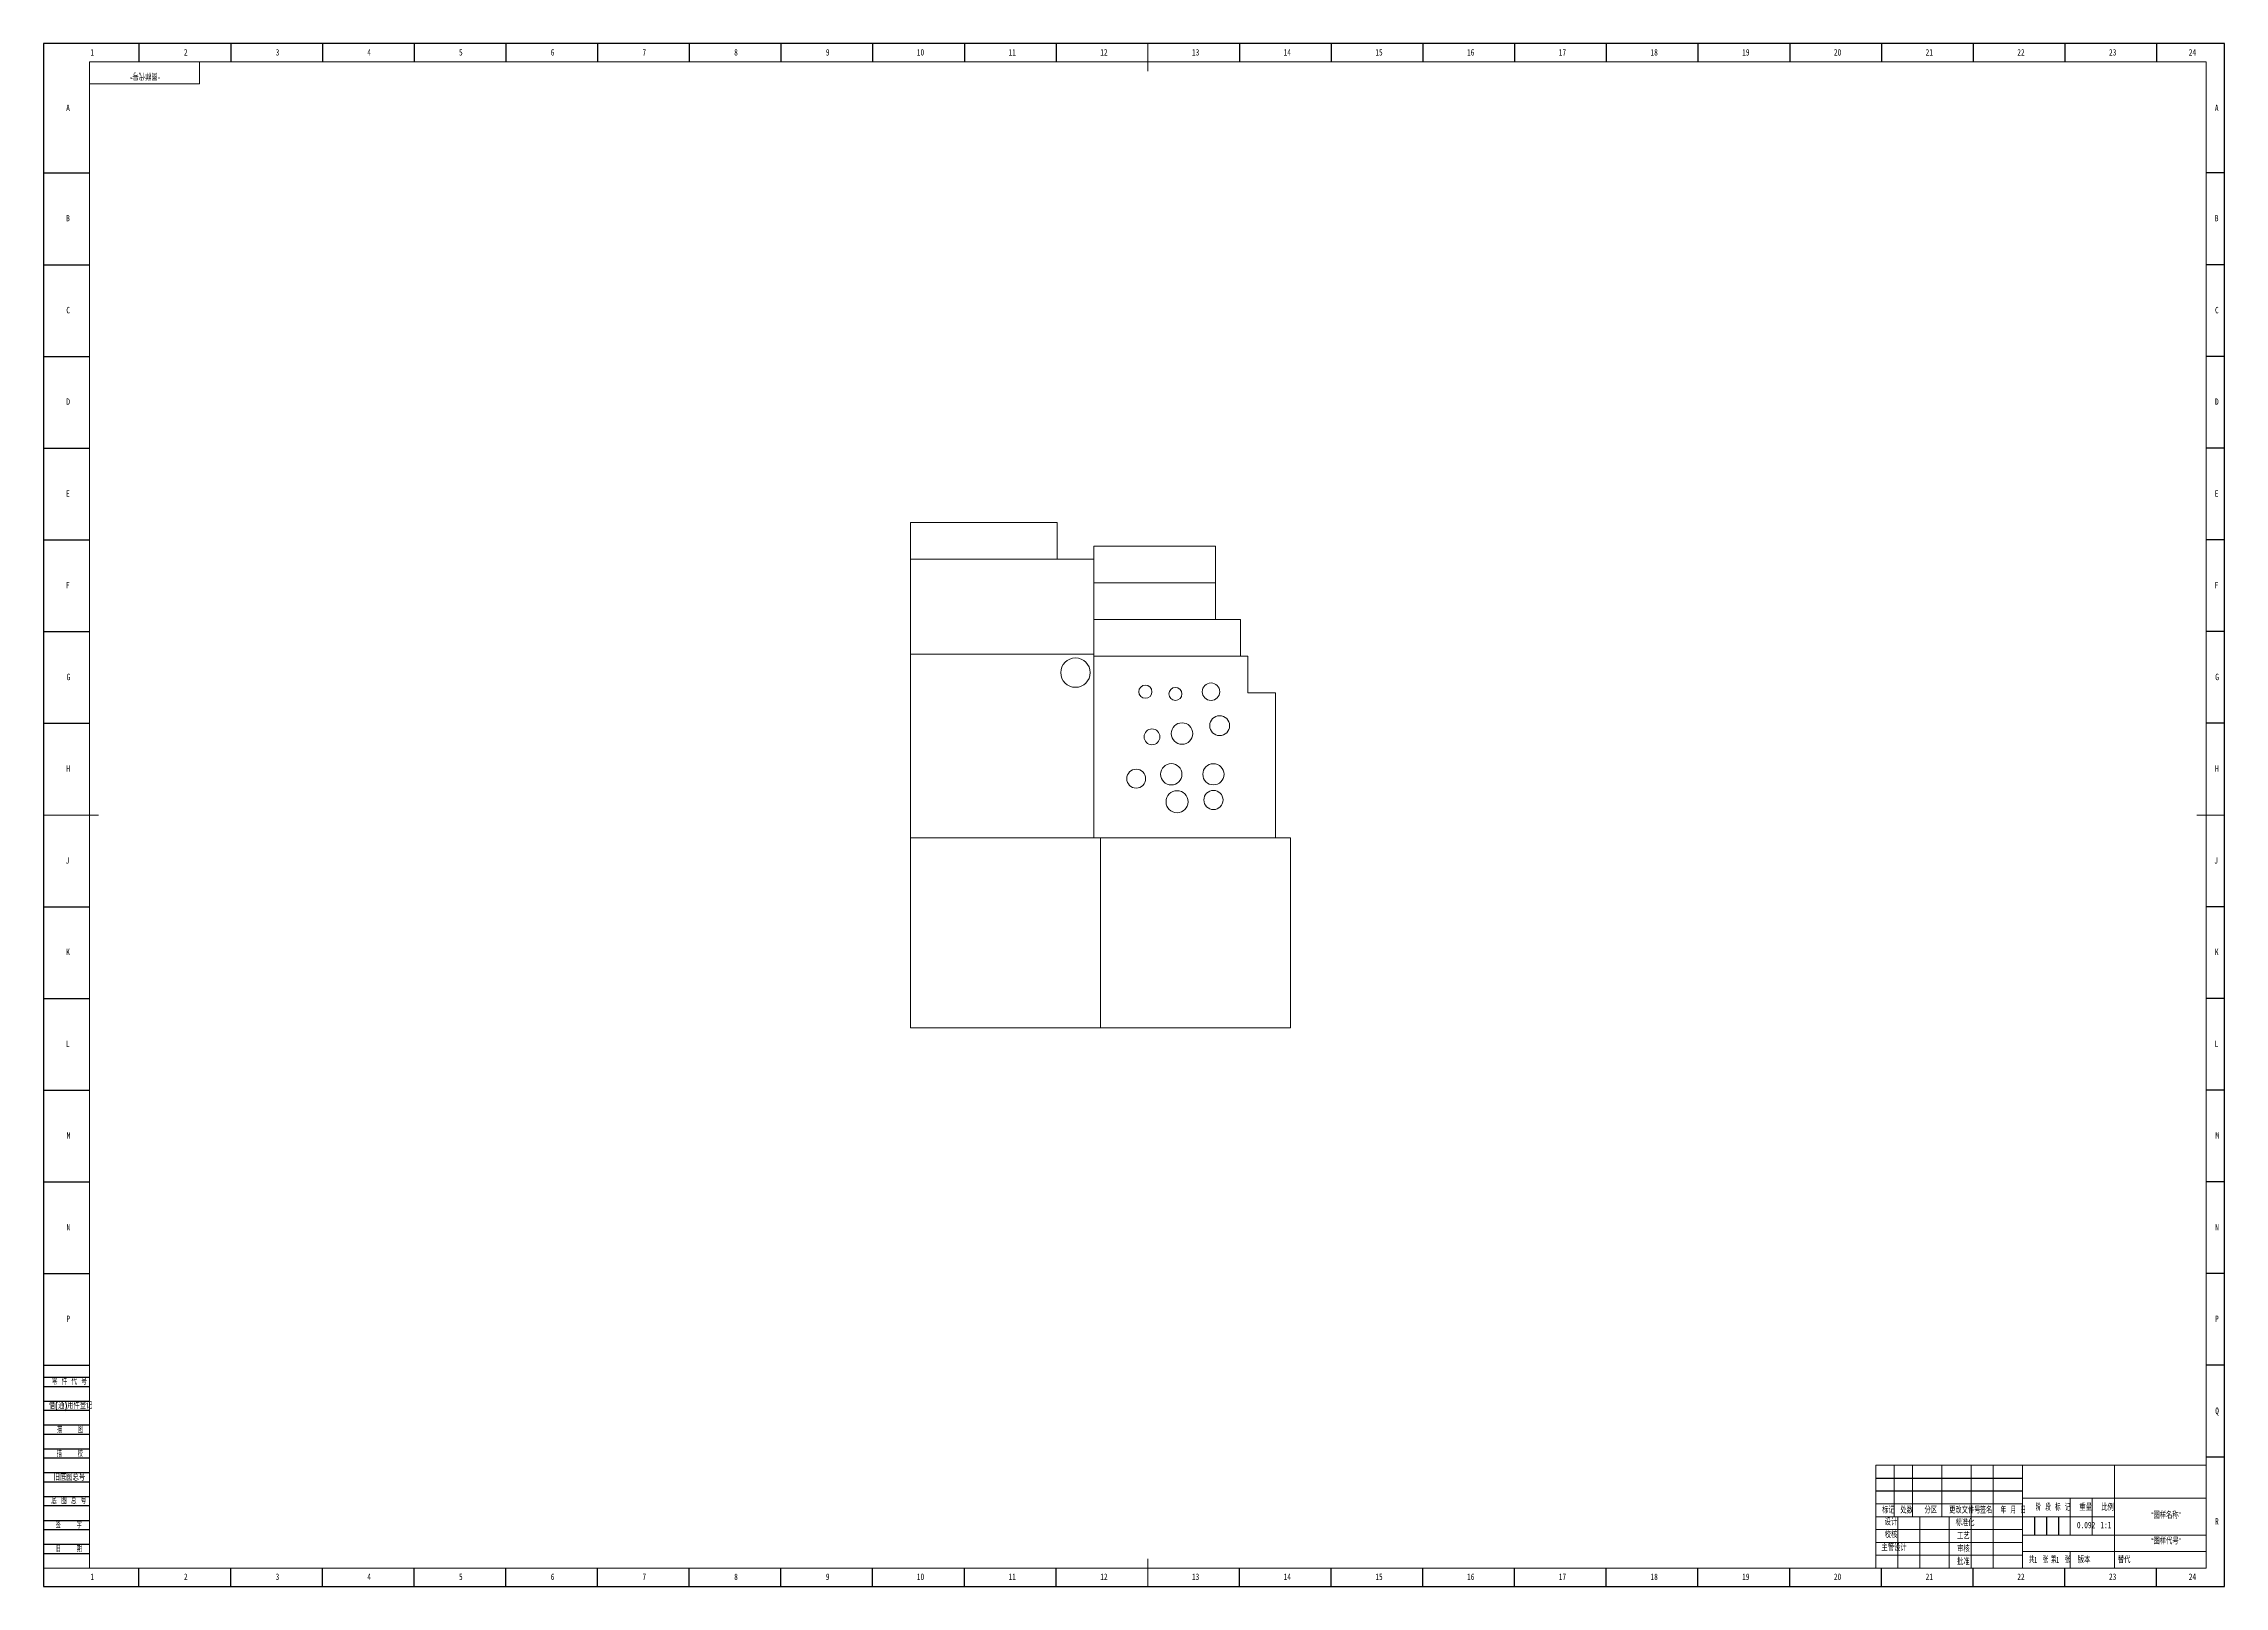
# Model space of a CAD drawing. Header units: millimetres. Extents: x 0 to 1189, y 0 to 841.
import ezdxf

# ---------------------------------------------------------------- set-up
doc = ezdxf.new("R2010")
doc.units = ezdxf.units.MM
for name, color, linetype in [('10', 7, 'Continuous'), ('5', 7, 'Continuous'), ('9', 7, 'Continuous'), ('SLD-0', 7, 'Continuous')]:
    doc.layers.add(name, color=color, linetype=linetype)
doc.styles.add('SLDTEXTSTYLE0', font='TXT', dxfattribs={"width": 0.7, "bigfont": 'bigfont'})
doc.styles.add('SLDTEXTSTYLE1', font='TXT', dxfattribs={"width": 0.6, "bigfont": 'bigfont'})
doc.styles.add('SLDTEXTSTYLE2', font='TXT', dxfattribs={"width": 0.614286, "bigfont": 'bigfont'})
doc.styles.add('SLDTEXTSTYLE3', font='TXT', dxfattribs={"width": 0.62, "bigfont": 'bigfont'})
doc.styles.add('SLDTEXTSTYLE4', font='TXT', dxfattribs={"width": 0.566667, "bigfont": 'bigfont'})
doc.styles.add('SLDTEXTSTYLE5', font='TXT', dxfattribs={"width": 0.7})

msp = doc.modelspace()

# ---------------------------------------------------------------- linework, layer by layer
at = {"color": 7, "linetype": 'Continuous', "lineweight": 15}
for p, q in [((472.6, 579.9), (472.6, 559.9)), ((552.6, 579.9), (472.6, 579.9)), ((552.6, 559.9), (552.6, 579.9)), ((472.6, 559.9), (472.6, 508.1)), ((572.6, 559.9), (472.6, 559.9)), ((472.6, 559.9), (552.6, 559.9)), ((639, 567.1), (572.6, 567.1)), ((572.6, 567.1), (572.6, 547.1)), ((572.6, 508.1), (572.6, 559.9)), ((639, 547.1), (639, 567.1)), ((572.6, 547.1), (572.6, 527.1)), ((639, 547.1), (572.6, 547.1)), ((639, 527.1), (639, 547.1)), ((572.6, 527.1), (639, 527.1)), ((572.6, 527.1), (572.6, 507.1)), ((652.6, 527.1), (572.6, 527.1)), ((652.6, 507.1), (652.6, 527.1)), ((572.6, 508.1), (472.6, 508.1)), ((472.6, 508.1), (472.6, 408.1)), ((572.6, 408.1), (572.6, 508.1)), ((572.6, 507.1), (652.6, 507.1)), ((656.6, 507.1), (572.6, 507.1)), ((572.6, 507.1), (572.6, 408.1)), ((656.6, 507.1), (656.6, 487.1)), ((656.6, 487.1), (671.6, 487.1)), ((671.6, 408.1), (671.6, 487.1)), ((472.6, 408.1), (572.6, 408.1)), ((576.2, 408.1), (472.6, 408.1)), ((472.6, 408.1), (472.6, 304.5)), ((572.6, 408.1), (671.6, 408.1)), ((679.8, 408.1), (576.2, 408.1)), ((576.2, 408.1), (576.2, 304.5)), ((679.8, 304.5), (679.8, 408.1)), ((472.6, 304.5), (576.2, 304.5)), ((576.2, 304.5), (679.8, 304.5))]:
    msp.add_line(p, q, dxfattribs=at)
for centre, radius in [((562.6, 498.1), 8), ((600.7, 487.7), 3.59), ((617.1, 486.5), 3.53), ((636.5, 487.7), 4.76), ((604.3, 463.1), 4.31), ((620.7, 464.9), 5.85), ((641.2, 469.2), 5.42), ((595.7, 440.3), 5.16), ((614.8, 442.7), 5.82), ((637.8, 442.7), 5.77), ((618, 427.7), 6.01), ((637.8, 428.7), 5.23)]:
    msp.add_circle(centre, radius, dxfattribs=at)
at = {"layer": '5', "color": 7}
for p, q in [((1189, 841), (0, 841)), ((0, 841), (0, 0)), ((1189, 0), (1189, 841)), ((0, 114), (25, 114)), ((0, 109), (25, 109)), ((0, 101), (25, 101)), ((0, 96), (25, 96)), ((0, 88), (25, 88)), ((0, 83), (25, 83)), ((0, 75), (25, 75)), ((0, 70), (25, 70)), ((0, 62), (25, 62)), ((0, 57), (25, 57)), ((0, 49), (25, 49)), ((999, 59), (1079, 59)), ((999, 52), (1079, 52)), ((0, 44), (25, 44)), ((0, 36), (25, 36)), ((1085.5, 38), (1085.5, 28)), ((1092, 38), (1092, 28)), ((1098.5, 38), (1098.5, 28)), ((0, 31), (25, 31)), ((0, 23), (25, 23)), ((0, 18), (25, 18)), ((0, 0), (1189, 0))]:
    msp.add_line(p, q, dxfattribs=at)
at = {"layer": '5'}
for p, q in [((52, 841), (52, 831.1)), ((102, 841), (102, 831.1)), ((152, 841), (152, 831.1)), ((202, 841), (202, 831.1)), ((252, 841), (252, 831.1)), ((302, 841), (302, 831.1)), ((352, 841), (352, 831.1)), ((402, 841), (402, 831.1)), ((452, 841), (452, 831.1)), ((502, 841), (502, 831.1)), ((552, 841), (552, 831.1)), ((652, 841), (652, 831.1)), ((702, 841), (702, 831.1)), ((752, 841), (752, 831.1)), ((802, 841), (802, 831.1)), ((852, 841), (852, 831.1)), ((902, 841), (902, 831.1)), ((952, 841), (952, 831.1)), ((1002, 841), (1002, 831.1)), ((1052, 841), (1052, 831.1)), ((1102, 841), (1102, 831.1)), ((1152, 841), (1152, 831.1)), ((0, 770.5), (25, 770.5)), ((1189, 770.5), (1179, 770.5)), ((0, 720.5), (25, 720.5)), ((1189, 720.5), (1179, 720.5)), ((0, 670.5), (25, 670.5)), ((1189, 670.5), (1179, 670.5)), ((0, 620.5), (25, 620.5)), ((1189, 620.5), (1179, 620.5)), ((0, 570.5), (25, 570.5)), ((1189, 570.5), (1179, 570.5)), ((0, 520.5), (25, 520.5)), ((1189, 520.5), (1179, 520.5)), ((0, 470.5), (25, 470.5)), ((1189, 470.5), (1179, 470.5)), ((0, 370.5), (25, 370.5)), ((1189, 370.5), (1179, 370.5)), ((0, 320.5), (25, 320.5)), ((1189, 320.5), (1179, 320.5)), ((0, 270.5), (25, 270.5)), ((1189, 270.5), (1179, 270.5)), ((0, 220.5), (25, 220.5)), ((1189, 220.5), (1179, 220.5)), ((0, 170.5), (25, 170.5)), ((1189, 170.5), (1179, 170.5)), ((0, 120.5), (25, 120.5)), ((1189, 120.5), (1179, 120.5)), ((1189, 70.5), (1179, 70.5)), ((52, 0), (52, 10)), ((102, 0), (102, 10)), ((152, 0), (152, 10)), ((202, 0), (202, 10)), ((252, 0), (252, 10)), ((302, 0), (302, 10)), ((352, 0), (352, 10)), ((402, 0), (402, 10)), ((452, 0), (452, 10)), ((502, 0), (502, 10)), ((552, 0), (552, 10)), ((652, 0), (652, 10)), ((702, 0), (702, 10)), ((752, 0), (752, 10)), ((802, 0), (802, 10)), ((852, 0), (852, 10)), ((902, 0), (902, 10)), ((952, 0), (952, 10)), ((1002, 0), (1002, 10)), ((1052, 0), (1052, 10)), ((1102, 0), (1102, 10)), ((1152, 0), (1152, 10))]:
    msp.add_line(p, q, dxfattribs=at)
at = {"layer": '5', "lineweight": 15}
for p, q in [((602, 841), (602, 826)), ((0, 420.5), (30, 420.5)), ((1189, 420.5), (1174, 420.5)), ((602, 0), (602, 15)), ((1105, 19), (1105, 10))]:
    msp.add_line(p, q, dxfattribs=at)
at = {"layer": '5', "color": 7, "lineweight": 15}
for p, q in [((1179, 831.1), (25, 831.1)), ((25, 831.1), (25, 10)), ((85, 819), (85, 831)), ((1179, 10), (1179, 831.1)), ((25, 819), (85, 819)), ((999, 66), (1179, 66)), ((999, 66), (999, 10)), ((1009, 66), (1009, 38)), ((1019, 66), (1019, 38)), ((1035, 66), (1035, 38)), ((1051, 66), (1051, 10)), ((1063, 66), (1063, 10)), ((1079, 66), (1079, 10)), ((1129, 66), (1129, 38)), ((1079, 48), (1179, 48)), ((1105, 48), (1105, 28)), ((1117, 48), (1117, 28)), ((999, 45), (1079, 45)), ((999, 38), (1129, 38)), ((1011, 38), (1011, 10)), ((1023, 38), (1023, 10)), ((1039, 38), (1039, 10)), ((1129, 38), (1129, 10)), ((999, 31), (1079, 31)), ((999, 24), (1079, 24)), ((1079, 28), (1179, 28)), ((999, 17), (1079, 17)), ((1079, 19), (1179, 19)), ((0, 10), (1179, 10))]:
    msp.add_line(p, q, dxfattribs=at)

# ---------------------------------------------------------------- texts
at = {"layer": '10', "char_height": 3.5}
for s, insert, attachment_point, style in [('1', (26.5, 838), 2, 'SLDTEXTSTYLE5'), ('2', (77.5, 838), 2, 'SLDTEXTSTYLE5'), ('3', (127.5, 838), 2, 'SLDTEXTSTYLE5'), ('4', (177.5, 838), 2, 'SLDTEXTSTYLE5'), ('5', (227.5, 838), 2, 'SLDTEXTSTYLE5'), ('6', (277.5, 838), 2, 'SLDTEXTSTYLE5'), ('7', (327.5, 838), 2, 'SLDTEXTSTYLE5'), ('8', (377.5, 838), 2, 'SLDTEXTSTYLE5'), ('9', (427.5, 838), 2, 'SLDTEXTSTYLE5'), ('10', (478.1, 838), 2, 'SLDTEXTSTYLE5'), ('11', (528.1, 838), 2, 'SLDTEXTSTYLE5'), ('12', (578.1, 838), 2, 'SLDTEXTSTYLE5'), ('13', (628.1, 838), 2, 'SLDTEXTSTYLE5'), ('14', (678.1, 838), 2, 'SLDTEXTSTYLE5'), ('15', (728.1, 838), 2, 'SLDTEXTSTYLE5'), ('16', (778.1, 838), 2, 'SLDTEXTSTYLE5'), ('17', (828.1, 838), 2, 'SLDTEXTSTYLE5'), ('18', (878.1, 838), 2, 'SLDTEXTSTYLE5'), ('19', (928.1, 838), 2, 'SLDTEXTSTYLE5'), ('20', (978.1, 838), 2, 'SLDTEXTSTYLE5'), ('21', (1028.1, 838), 2, 'SLDTEXTSTYLE5'), ('22', (1078.1, 838), 2, 'SLDTEXTSTYLE5'), ('23', (1128.1, 838), 2, 'SLDTEXTSTYLE5'), ('24', (1171.6, 838), 2, 'SLDTEXTSTYLE5'), ('A', (13.3, 807.7), 2, 'SLDTEXTSTYLE5'), ('A', (1184.8, 807.7), 2, 'SLDTEXTSTYLE5'), ('B', (13.3, 747.6), 2, 'SLDTEXTSTYLE5'), ('B', (1184.8, 747.6), 2, 'SLDTEXTSTYLE5'), ('C', (13.4, 697.5), 2, 'SLDTEXTSTYLE5'), ('C', (1184.9, 697.5), 2, 'SLDTEXTSTYLE5'), ('D', (13.4, 647.6), 2, 'SLDTEXTSTYLE5'), ('D', (1184.9, 647.6), 2, 'SLDTEXTSTYLE5'), ('E', (13.3, 597.5), 2, 'SLDTEXTSTYLE5'), ('E', (1184.8, 597.5), 2, 'SLDTEXTSTYLE5'), ('F', (13.2, 547.6), 2, 'SLDTEXTSTYLE5'), ('F', (1184.7, 547.6), 2, 'SLDTEXTSTYLE5'), ('G', (13.5, 497.5), 2, 'SLDTEXTSTYLE5'), ('G', (1185, 497.5), 2, 'SLDTEXTSTYLE5'), ('H', (13.4, 447.6), 2, 'SLDTEXTSTYLE5'), ('H', (1184.9, 447.6), 2, 'SLDTEXTSTYLE5'), ('J', (13, 397.5), 2, 'SLDTEXTSTYLE5'), ('J', (1184.5, 397.5), 2, 'SLDTEXTSTYLE5'), ('K', (13.3, 347.6), 2, 'SLDTEXTSTYLE5'), ('K', (1184.8, 347.6), 2, 'SLDTEXTSTYLE5'), ('L', (13.2, 297.5), 2, 'SLDTEXTSTYLE5'), ('L', (1184.7, 297.5), 2, 'SLDTEXTSTYLE5'), ('M', (13.6, 247.6), 2, 'SLDTEXTSTYLE5'), ('M', (1185.1, 247.6), 2, 'SLDTEXTSTYLE5'), ('N', (13.5, 197.5), 2, 'SLDTEXTSTYLE5'), ('N', (1185, 197.5), 2, 'SLDTEXTSTYLE5'), ('P', (13.4, 147.6), 2, 'SLDTEXTSTYLE5'), ('P', (1184.9, 147.6), 2, 'SLDTEXTSTYLE5'), ('Q', (1185, 97.5), 2, 'SLDTEXTSTYLE5'), ('\\M+18167图样\\M+196BC\\M+18FCC\\M+18168', (1157.2, 40.5), 2, 'SLDTEXTSTYLE0'), ('R', (1184.9, 37.2), 2, 'SLDTEXTSTYLE5'), ('\\M+18D5A\\M+18A6A', (1007.2, 29.9), 2, 'SLDTEXTSTYLE0'), ('0.092', (1113.6, 35.2), 2, 'SLDTEXTSTYLE5'), ('\\M+18167图样\\M+191E3\\M+18D86\\M+18168', (1157.2, 26.4), 2, 'SLDTEXTSTYLE0'), ('\\M+18EE5\\M+18AC7设计', (1008.9, 22.8), 2, 'SLDTEXTSTYLE0'), ('1', (1085.1, 16.2), 1, 'SLDTEXTSTYLE5'), ('1', (1097.1, 16.2), 1, 'SLDTEXTSTYLE5'), ('1', (26.5, 7), 2, 'SLDTEXTSTYLE5'), ('2', (77.5, 7), 2, 'SLDTEXTSTYLE5'), ('3', (127.5, 7), 2, 'SLDTEXTSTYLE5'), ('4', (177.5, 7), 2, 'SLDTEXTSTYLE5'), ('5', (227.5, 7), 2, 'SLDTEXTSTYLE5'), ('6', (277.5, 7), 2, 'SLDTEXTSTYLE5'), ('7', (327.5, 7), 2, 'SLDTEXTSTYLE5'), ('8', (377.5, 7), 2, 'SLDTEXTSTYLE5'), ('9', (427.5, 7), 2, 'SLDTEXTSTYLE5'), ('10', (478.1, 7), 2, 'SLDTEXTSTYLE5'), ('11', (528.1, 7), 2, 'SLDTEXTSTYLE5'), ('12', (578.1, 7), 2, 'SLDTEXTSTYLE5'), ('13', (628.1, 7), 2, 'SLDTEXTSTYLE5'), ('14', (678.1, 7), 2, 'SLDTEXTSTYLE5'), ('15', (728.1, 7), 2, 'SLDTEXTSTYLE5'), ('16', (778.1, 7), 2, 'SLDTEXTSTYLE5'), ('17', (828.1, 7), 2, 'SLDTEXTSTYLE5'), ('18', (878.1, 7), 2, 'SLDTEXTSTYLE5'), ('19', (928.1, 7), 2, 'SLDTEXTSTYLE5'), ('20', (978.1, 7), 2, 'SLDTEXTSTYLE5'), ('21', (1028.1, 7), 2, 'SLDTEXTSTYLE5'), ('22', (1078.1, 7), 2, 'SLDTEXTSTYLE5'), ('23', (1128.1, 7), 2, 'SLDTEXTSTYLE5'), ('24', (1171.6, 7), 2, 'SLDTEXTSTYLE5')]:
    msp.add_mtext(s, dxfattribs=dict(at, insert=insert, attachment_point=attachment_point, style=style))
at = {"layer": '10', "color": 7, "insert": (1112.5, 16.2), "char_height": 3.5, "attachment_point": 2, "style": 'SLDTEXTSTYLE0'}
msp.add_mtext('\\M+194C5\\M+1967B', dxfattribs=at)
at = {"layer": '9', "color": 7, "char_height": 3.5}
for s, insert, attachment_point, style in [('\\M+197EB \\M+18C8F \\M+191E3 \\M+18D86', (4.5, 113.4), 1, 'SLDTEXTSTYLE2'), ('\\M+18ED8(\\M+192CA)\\M+19770\\M+18C8F\\M+1936F记', (2.9, 100.3), 1, 'SLDTEXTSTYLE0'), ('\\M+19560    图', (14.4, 87.2), 2, 'SLDTEXTSTYLE4'), ('\\M+19560    \\M+18D5A', (14.3, 74.1), 2, 'SLDTEXTSTYLE4'), ('\\M+18B8C\\M+192EA图总\\M+18D86', (5.5, 61.2), 1, 'SLDTEXTSTYLE0'), ('\\M+192EA 图 总 \\M+18D86', (4.2, 48.4), 1, 'SLDTEXTSTYLE2'), ('标记', (1005.8, 43.3), 2, 'SLDTEXTSTYLE0'), ('设计', (1007.2, 36.8), 2, 'SLDTEXTSTYLE0'), ('处\\M+19094', (1015.8, 43.3), 2, 'SLDTEXTSTYLE0'), ('\\M+195AA\\M+18BE6', (1028.9, 43.3), 2, 'SLDTEXTSTYLE0'), ('\\M+18D58\\M+189FC\\M+195B6\\M+18C8F\\M+18D86', (1047.5, 43.3), 2, 'SLDTEXTSTYLE0'), ('标\\M+18F79\\M+189BB', (1047.6, 36.4), 2, 'SLDTEXTSTYLE0'), ('签\\M+196BC', (1059.1, 43.3), 2, 'SLDTEXTSTYLE0'), ('\\M+1944E \\M+18C8E \\M+193FA', (1073.9, 43.3), 2, 'SLDTEXTSTYLE3'), ('阶 \\M+19269 标 记', (1095.5, 44.8), 2, 'SLDTEXTSTYLE2'), ('\\M+18F64\\M+197CA', (1113.4, 44.8), 2, 'SLDTEXTSTYLE0'), ('\\M+194E4\\M+197E1', (1125.3, 44.8), 2, 'SLDTEXTSTYLE0'), ('签    \\M+18E9A', (13.7, 35.2), 2, 'SLDTEXTSTYLE4'), ('\\M+18D48艺', (1046.7, 29.2), 2, 'SLDTEXTSTYLE0'), ('\\M+193FA    \\M+18AFA', (13.8, 22.2), 2, 'SLDTEXTSTYLE4'), ('\\M+194E1\\M+18F79', (1046.7, 15.2), 2, 'SLDTEXTSTYLE0'), ('审\\M+18A6A', (1046.7, 22.2), 2, 'SLDTEXTSTYLE0'), ('\\M+18BA4  张', (1087.7, 16.2), 2, 'SLDTEXTSTYLE1'), ('\\M+191E6  张', (1099.7, 16.2), 2, 'SLDTEXTSTYLE1')]:
    msp.add_mtext(s, dxfattribs=dict(at, insert=insert, attachment_point=attachment_point, style=style))
at = {"layer": 'SLD-0', "insert": (55.3, 821.7), "char_height": 3.5, "attachment_point": 2, "rotation": 180, "style": 'SLDTEXTSTYLE0'}
msp.add_mtext('\\M+18167图样\\M+191E3\\M+18D86\\M+18168', dxfattribs=at)
at = {"layer": 'SLD-0', "char_height": 3.5}
for s, insert, attachment_point, style in [('1:1', (1124.4, 35.2), 2, 'SLDTEXTSTYLE5'), ('\\M+191D6\\M+191E3', (1130.9, 16.2), 1, 'SLDTEXTSTYLE0')]:
    msp.add_mtext(s, dxfattribs=dict(at, insert=insert, attachment_point=attachment_point, style=style))

doc.saveas('drawing.dxf')
